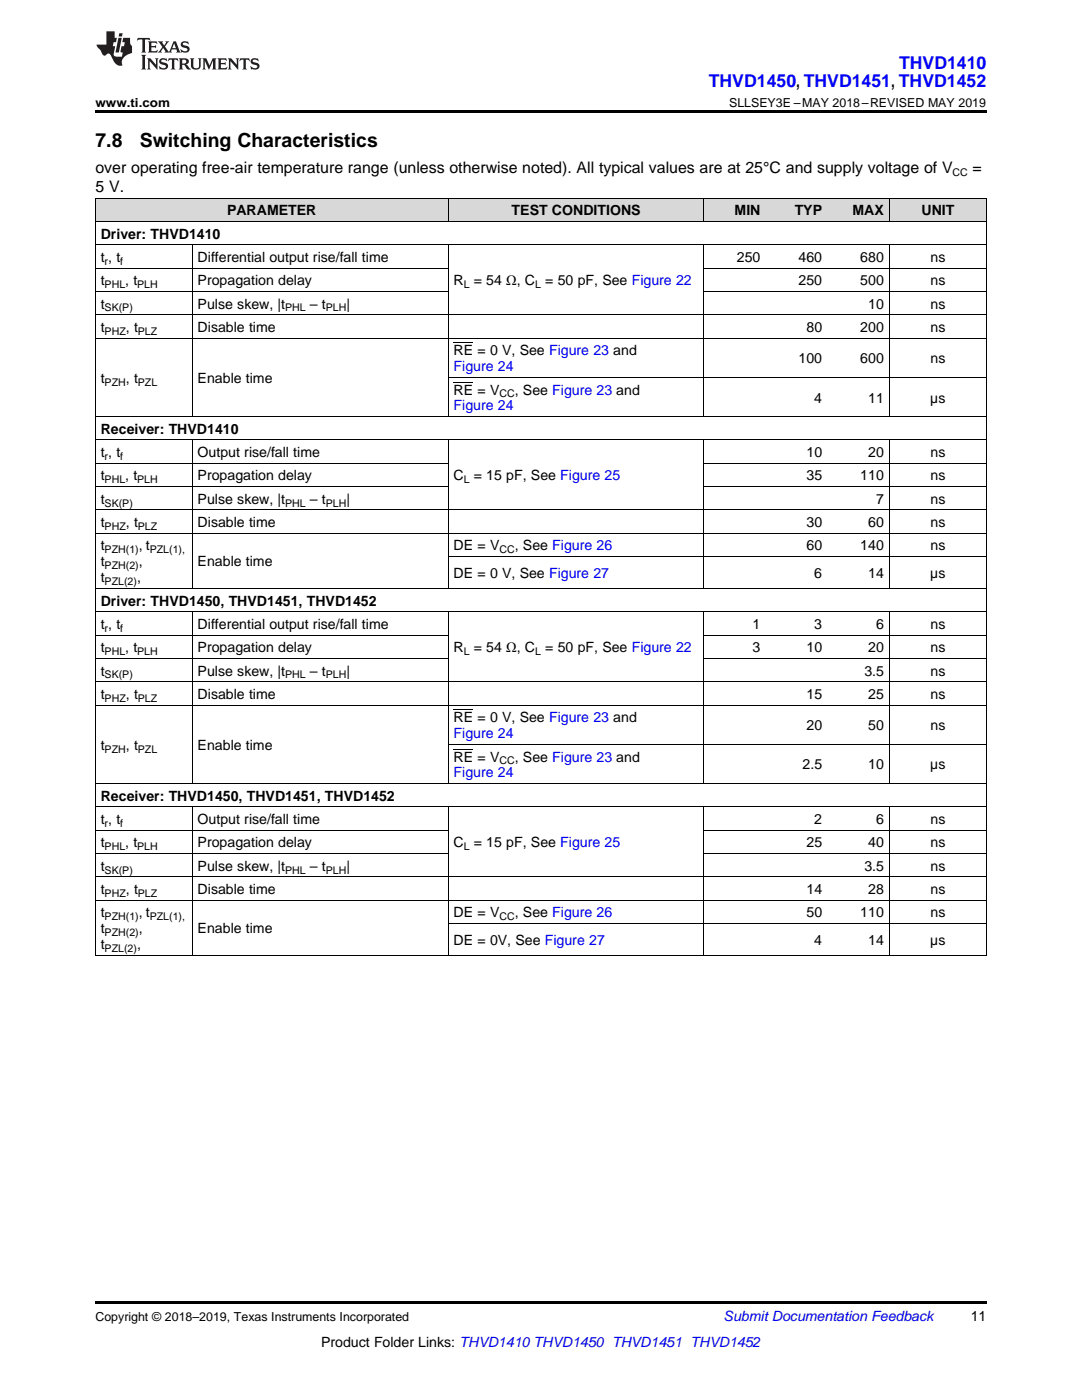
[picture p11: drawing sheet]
<svg xmlns="http://www.w3.org/2000/svg" width="216mm" height="279mm" viewBox="0 0 216 279" stroke-linecap="round" stroke-linejoin="round" font-family="sans-serif">
<defs><g id="words">
<g font-size="3.9">
<text x="19" y="29.3">7.8</text>
<text x="27.9" y="29.3">Switching Characteristics</text>
</g>
<g font-size="3.5" fill="#00f">
<text x="141.4" y="17.3">THVD1450, THVD1451, THVD1452</text>
<text x="179.4" y="13.8">THVD1410</text>
</g>
<g font-size="3.2">
<text x="19" y="34.4">over operating free-air temperature range (unless otherwise noted). All typical values are at 25°C and supply voltage of V</text>
<text x="194.1" y="34.4">=</text>
<text x="19" y="38.3">5 V.</text>
</g>
<g font-size="2.8">
<text x="20.1" y="47.6">Driver: THVD1410</text>
<text x="45.3" y="43">PARAMETER</text>
<text x="102.1" y="43">TEST CONDITIONS</text>
<text x="146.6" y="43">MIN</text>
<text x="158.6" y="43">TYP</text>
<text x="170.1" y="43">MAX</text>
<text x="183.9" y="43">UNIT</text>
<text x="20.1" y="52.3">t , t</text>
<text x="39.4" y="52.3">Differential output rise/fall time</text>
<text x="147" y="52.3">250</text>
<text x="159.3" y="52.3">460</text>
<text x="171.7" y="52.3">680</text>
<text x="185.7" y="52.3">ns</text>
<text x="20.1" y="56.9">t</text>
<text x="25" y="56.9">, t</text>
<text x="39.4" y="56.9">Propagation delay</text>
<text x="90.5" y="56.9">R</text>
<text x="94.5" y="56.9">= 54 Ω, C</text>
<text x="108.8" y="56.9">= 50 pF, See Figure 22</text>
<text x="159.3" y="56.9">250</text>
<text x="171.7" y="56.9">500</text>
<text x="185.7" y="56.9">ns</text>
<text x="20.1" y="61.6">t</text>
<text x="39.4" y="61.6">Pulse skew, |t</text>
<text x="61.8" y="61.6">– t</text>
<text x="69.1" y="61.6">|</text>
<text x="173.2" y="61.6">10</text>
<text x="185.7" y="61.6">ns</text>
<text x="20.1" y="66.3">t</text>
<text x="25.1" y="66.3">, t</text>
<text x="39.4" y="66.3">Disable time</text>
<text x="90.5" y="70.9">RE = 0 V, See Figure 23 and</text>
<text x="160.9" y="66.3">80</text>
<text x="171.7" y="66.3">200</text>
<text x="185.7" y="66.3">ns</text>
<text x="20.1" y="76.4">t</text>
<text x="25.1" y="76.4">, t</text>
<text x="39.4" y="76.4">Enable time</text>
<text x="159.3" y="72.5">100</text>
<text x="171.7" y="72.5">600</text>
<text x="185.7" y="72.5">ns</text>
<text x="90.5" y="78.7">RE = V</text>
<text x="102.7" y="78.7">, See Figure 23 and</text>
<text x="162.5" y="80.3">4</text>
<text x="173.2" y="80.3">11</text>
<text x="185.6" y="80.3">µs</text>
<text x="20.1" y="86.6">Receiver: THVD1410</text>
<text x="20.1" y="91.2">t , t</text>
<text x="20.1" y="95.9">t</text>
<text x="25" y="95.9">, t</text>
<text x="39.4" y="91.2">Output rise/fall time</text>
<text x="39.4" y="95.9">Propagation delay</text>
<text x="90.5" y="95.9">C</text>
<text x="94.5" y="95.9">= 15 pF, See Figure 25</text>
<text x="160.9" y="91.2">10</text>
<text x="160.9" y="95.9">35</text>
<text x="171.7" y="95.9">110</text>
<text x="173.2" y="91.2">20</text>
<text x="185.7" y="91.2">ns</text>
<text x="185.7" y="95.9">ns</text>
<text x="20.1" y="100.5">t</text>
<text x="39.4" y="100.5">Pulse skew, |t</text>
<text x="61.8" y="100.5">– t</text>
<text x="69.1" y="100.5">|</text>
<text x="174.8" y="100.5">7</text>
<text x="185.7" y="100.5">ns</text>
<text x="20.1" y="105.2">t</text>
<text x="25.1" y="105.2">, t</text>
<text x="39.4" y="105.2">Disable time</text>
<text x="160.9" y="105.2">30</text>
<text x="173.2" y="105.2">60</text>
<text x="185.7" y="105.2">ns</text>
<text x="20.1" y="109.9">t</text>
<text x="20.1" y="113">t</text>
<text x="27.7" y="109.9">, t</text>
<text x="27.7" y="113">,</text>
<text x="39.4" y="113">Enable time</text>
<text x="90.5" y="109.9">DE = V</text>
<text x="102.7" y="109.9">, See Figure 26</text>
<text x="160.9" y="109.9">60</text>
<text x="171.7" y="109.9">140</text>
<text x="185.7" y="109.9">ns</text>
<text x="20.1" y="116.2">t</text>
<text x="27.3" y="116.2">,</text>
<text x="90.5" y="115.4">DE = 0 V, See Figure 27</text>
<text x="162.5" y="115.4">6</text>
<text x="173.2" y="115.4">14</text>
<text x="185.6" y="115.4">µs</text>
<text x="20.1" y="120.9">Driver: THVD1450, THVD1451, THVD1452</text>
<text x="20.1" y="125.5">t , t</text>
<text x="39.4" y="125.5">Differential output rise/fall time</text>
<text x="150.2" y="125.5">1</text>
<text x="162.5" y="125.5">3</text>
<text x="174.8" y="125.5">6</text>
<text x="185.7" y="125.5">ns</text>
<text x="20.1" y="130.2">t</text>
<text x="25" y="130.2">, t</text>
<text x="39.4" y="130.2">Propagation delay</text>
<text x="90.5" y="130.2">R</text>
<text x="94.5" y="130.2">= 54 Ω, C</text>
<text x="108.8" y="130.2">= 50 pF, See Figure 22</text>
<text x="150.2" y="130.2">3</text>
<text x="160.9" y="130.2">10</text>
<text x="173.2" y="130.2">20</text>
<text x="185.7" y="130.2">ns</text>
<text x="20.1" y="134.8">t</text>
<text x="39.4" y="134.8">Pulse skew, |t</text>
<text x="61.8" y="134.8">– t</text>
<text x="69.1" y="134.8">|</text>
<text x="172.5" y="134.8">3.5</text>
<text x="185.7" y="134.8">ns</text>
<text x="20.1" y="139.5">t</text>
<text x="25.1" y="139.5">, t</text>
<text x="39.4" y="139.5">Disable time</text>
<text x="160.9" y="139.5">15</text>
<text x="173.2" y="139.5">25</text>
<text x="185.7" y="139.5">ns</text>
<text x="20.1" y="149.6">t</text>
<text x="25.1" y="149.6">, t</text>
<text x="39.4" y="149.6">Enable time</text>
<text x="90.5" y="144.1">RE = 0 V, See Figure 23 and</text>
<text x="160.9" y="145.7">20</text>
<text x="173.2" y="145.7">50</text>
<text x="185.7" y="145.7">ns</text>
<text x="90.5" y="152">RE = V</text>
<text x="102.7" y="152">, See Figure 23 and</text>
<text x="160.2" y="153.6">2.5</text>
<text x="173.2" y="153.6">10</text>
<text x="185.6" y="153.6">µs</text>
<text x="20.1" y="159.8">Receiver: THVD1450, THVD1451, THVD1452</text>
<text x="20.1" y="164.5">t , t</text>
<text x="39.4" y="164.5">Output rise/fall time</text>
<text x="162.5" y="164.5">2</text>
<text x="174.8" y="164.5">6</text>
<text x="185.7" y="164.5">ns</text>
<text x="20.1" y="169.1">t</text>
<text x="20.1" y="173.8">t</text>
<text x="25" y="169.1">, t</text>
<text x="39.4" y="169.1">Propagation delay</text>
<text x="39.4" y="173.8">Pulse skew, |t</text>
<text x="61.8" y="173.8">– t</text>
<text x="69.1" y="173.8">|</text>
<text x="90.5" y="169.1">C</text>
<text x="94.5" y="169.1">= 15 pF, See Figure 25</text>
<text x="160.9" y="169.1">25</text>
<text x="172.5" y="173.8">3.5</text>
<text x="173.2" y="169.1">40</text>
<text x="185.7" y="169.1">ns</text>
<text x="185.7" y="173.8">ns</text>
<text x="20.1" y="178.4">t</text>
<text x="25.1" y="178.4">, t</text>
<text x="39.4" y="178.4">Disable time</text>
<text x="160.9" y="178.4">14</text>
<text x="173.2" y="178.4">28</text>
<text x="185.7" y="178.4">ns</text>
<text x="20.1" y="183.1">t</text>
<text x="27.7" y="183.1">, t</text>
<text x="90.5" y="183.1">DE = V</text>
<text x="102.7" y="183.1">, See Figure 26</text>
<text x="160.9" y="183.1">50</text>
<text x="171.7" y="183.1">110</text>
<text x="185.7" y="183.1">ns</text>
<text x="20.1" y="186.3">t</text>
<text x="20.1" y="189.4">t</text>
<text x="27.3" y="189.4">,</text>
<text x="27.7" y="186.3">,</text>
<text x="39.4" y="186.3">Enable time</text>
<text x="90.5" y="188.6">DE = 0V, See Figure 27</text>
<text x="162.5" y="188.6">4</text>
<text x="173.2" y="188.6">14</text>
<text x="185.6" y="188.6">µs</text>
<text x="193.7" y="263.6">11</text>
<text x="64.1" y="268.9">Product Folder Links: THVD1410 THVD1450 THVD1451 THVD1452</text>
</g>
<g font-size="2.8" fill="#00f">
<text x="90.5" y="74.1">Figure 24</text>
<text x="90.5" y="81.9">Figure 24</text>
<text x="90.5" y="147.3">Figure 24</text>
<text x="90.5" y="155.2">Figure 24</text>
</g>
<text font-size="2.8" fill="#0000c8" x="144.4" y="263.6">Submit Documentation Feedback</text>
<g font-size="2.5">
<text x="19" y="21.4">www.ti.com</text>
<text x="145.5" y="21.4">SLLSEY3E –MAY 2018–REVISED MAY 2019</text>
<text x="19" y="263.6">Copyright © 2018–2019, Texas Instruments Incorporated</text>
</g>
<g font-size="2.1">
<text x="190.1" y="35.1">CC</text>
<text x="20.9" y="52.8">r</text>
<text x="24" y="52.8">f</text>
<text x="20.9" y="57.5">PHL</text>
<text x="27.4" y="57.5">PLH</text>
<text x="92.5" y="57.5">L</text>
<text x="106.8" y="57.5">L</text>
<text x="20.9" y="62.2">SK(P)</text>
<text x="56.9" y="62.2">PHL</text>
<text x="65" y="62.2">PLH</text>
<text x="20.9" y="66.8">PHZ</text>
<text x="27.5" y="66.8">PLZ</text>
<text x="20.9" y="77">PZH</text>
<text x="27.5" y="77">PZL</text>
<text x="99.7" y="79.3">CC</text>
<text x="20.9" y="91.8">r</text>
<text x="24" y="91.8">f</text>
<text x="20.9" y="96.4">PHL</text>
<text x="20.9" y="101.1">SK(P)</text>
<text x="27.4" y="96.4">PLH</text>
<text x="56.9" y="101.1">PHL</text>
<text x="65" y="101.1">PLH</text>
<text x="92.5" y="96.4">L</text>
<text x="20.9" y="105.8">PHZ</text>
<text x="27.5" y="105.8">PLZ</text>
<text x="20.9" y="110.4">PZH(1)</text>
<text x="20.9" y="113.6">PZH(2)</text>
<text x="29.9" y="110.4">PZL(1),</text>
<text x="99.7" y="110.4">CC</text>
<text x="20.9" y="116.8">PZL(2)</text>
<text x="20.9" y="126.1">r</text>
<text x="20.9" y="130.7">PHL</text>
<text x="24" y="126.1">f</text>
<text x="27.4" y="130.7">PLH</text>
<text x="92.5" y="130.7">L</text>
<text x="106.8" y="130.7">L</text>
<text x="20.9" y="135.4">SK(P)</text>
<text x="56.9" y="135.4">PHL</text>
<text x="65" y="135.4">PLH</text>
<text x="20.9" y="140.1">PHZ</text>
<text x="27.5" y="140.1">PLZ</text>
<text x="20.9" y="150.2">PZH</text>
<text x="27.5" y="150.2">PZL</text>
<text x="99.7" y="152.5">CC</text>
<text x="20.9" y="165">r</text>
<text x="24" y="165">f</text>
<text x="20.9" y="169.7">PHL</text>
<text x="27.4" y="169.7">PLH</text>
<text x="92.5" y="169.7">L</text>
<text x="20.9" y="174.3">SK(P)</text>
<text x="20.9" y="179">PHZ</text>
<text x="27.5" y="179">PLZ</text>
<text x="56.9" y="174.3">PHL</text>
<text x="65" y="174.3">PLH</text>
<text x="20.9" y="183.7">PZH(1)</text>
<text x="29.9" y="183.7">PZL(1),</text>
<text x="99.7" y="183.7">CC</text>
<text x="20.9" y="186.8">PZH(2)</text>
<text x="20.9" y="190">PZL(2)</text>
</g>
</g></defs>
<g fill="#d8d8d8">
<path d="M19 39.6h19.4v4.6h-19.4z"/>
<path d="M38.4 39.6h51.1v4.6h-51.1z"/>
<path d="M89.5 39.6h51v4.6h-51z"/>
<path d="M140.5 39.6h12.3v4.6h-12.3z"/>
<path d="M152.8 39.6h12.3v4.6h-12.3z"/>
<path d="M165.1 39.6h12.4v4.6h-12.4z"/>
<path d="M177.5 39.6h19.3v4.6h-19.3z"/>
</g>
<path d="M19 22h177.8v.5h-177.8zM19 190.7h.2zM89.4 190.7h.1zM140.4 190.7h.1zM152.7 190.7h.1zM165 190.7h.1zM177.4 190.7h.1zM196.7 190.7h.1zM19 259.7h177.8v.5h-177.8z" fill="#000"/>
<g fill="none" stroke="#000" stroke-width=".2">
<path d="M19 39.5h177.8M19.1 39.5v151.2M89.4 39.5v4.7M140.5 39.5v4.7M177.4 39.5v4.7M196.8 39.5v151.2M19 58.2h70.4M19 53.5h70.4M19 48.8h177.8M19 44.2h177.8M38.3 48.9v34.3M89.4 48.9v34.3"/>
<path d="M140.5 48.9v34.3M140.5 58.2h56.3M140.5 53.5h56.3M177.4 48.9v34.3M19 67.5h177.8M19 62.8h177.8M89.5 75.3h107.3M19 97.1h70.4M19 92.4h70.4M19 87.8h177.8M19 83.1h177.8M38.3 87.8v29.7"/>
<path d="M89.4 87.8v29.7M140.5 87.8v29.7M140.5 97.1h56.3M140.5 92.4h56.3M177.4 87.8v29.7M19 117.4h177.8M19 106.4h177.8M19 101.8h177.8M89.5 111.1h107.3M19 136h177.8M19 131.4h70.4M19 126.7h70.4"/>
<path d="M19 122.1h177.8M38.3 122.1v34.3M89.4 122.1v34.3M140.5 122.1v34.3M140.5 131.4h56.3M140.5 126.7h56.3M177.4 122.1v34.3M19 156.4h177.8M19 140.7h177.8M89.5 148.5h107.3M19 179.7h177.8M19 175h177.8"/>
<path d="M19 170.3h70.4M19 165.7h70.4M19 161h177.8M38.3 161v29.7M89.4 161v29.7M140.5 161v29.7M140.5 170.3h56.3M140.5 165.7h56.3M177.4 161v29.7M19 190.7h177.8M89.5 184.3h107.3"/>
</g>
<g fill="#231f20">
<path d="M27.5 7.6l-.1 .5 .4-.2h.6v.1v2.1l-.2 .4h1l-.3-.4v-2.1l.1-.1h.5l.5 .2-.2-.5zM29.5 8.3l.2 .3v1.5l-.2 .4h1.8l.2-.6a1.04 1.04 0 0 1-1.3 .2v-.7h.6l.3 .2v-.6l-.3 .2h-.6v-.6l.8-.1 .4 .3-.2-.5zM31.5 8.3l.9 1.1-.9 1.1h.8l-.2-.2 .5-.7 .4 .7-.2 .2h1.5l-.1-.2 .1-.4h.9l.1 .4-.2 .2h1l-.3-.3-.7-1.9h-.5l-.9 2-.8-1 .9-1h-.8l.1 .3-.3 .5-.4-.6 .2-.2zM34.7 8.6l.4 1h-.7zM36.3 8.4a.63 .63 0 0 0-.2 .7 .63 .63 0 0 0 .6 .4l.6 .2 .1 .2a.75 .75 0 0 1-.7 .4 .75 .75 0 0 1-.6-.5l.1 .7 .1-.1a1.11 1.11 0 0 0 1.5-.6 1.13 1.13 0 0 0-1.2-.8l-.1-.4a1.04 1.04 0 0 1 1.2 .2l-.2-.5-.1 .1-.5-.2zM28.2 10.9l.2 .4v2.2l-.2 .4h1l-.3-.4v-2.2l.3-.4zM29.3 11.6l.3 .4v1.5l-.3 .4h.8l-.2-.4v-1.3l1.5 1.7v-1.9l.2-.4h-.7l.2 .4v.9l-1.1-1.3zM32 11.8a.62 .62 0 0 0-.2 .7 .62 .62 0 0 0 .6 .4l.6 .1 .1 .3a.76 .76 0 0 1-.7 .3 .76 .76 0 0 1-.6-.4l.1 .7 .1-.1a1.11 1.11 0 0 0 1.5-.6 1.13 1.13 0 0 0-1.2-.8l-.1-.4a1.04 1.04 0 0 1 1.2 .2l-.2-.6-.1 .1-.5-.1zM33.7 11.6l-.2 .6a.61 .61 0 0 1 .8-.3v1.6l-.2 .4h.9l-.2-.4v-1.6a.63 .63 0 0 1 .8 .3l-.2-.6zM35.6 11.6l.3 .4v1.5l-.3 .4h1l-.2-.2v-.8l.5 .2a.76 .76 0 0 0 1.2 .7l-1-1a.58 .58 0 0 0 .6-.5 .58 .58 0 0 0-.5-.6zM36.4 11.9h.1a.45 .45 0 0 1 .5 .1 .45 .45 0 0 1 .1 .5l-.7 .2zM37.9 11.6l.2 .2a2.17 2.17 0 0 0 .3 1.9 .99 .99 0 0 0 1.6-.6v-1.1l.2-.4h-.7l.2 .2a1.92 1.92 0 0 1-.2 1.8 .6 .6 0 0 1-.9-.5v-1.1l.2-.4zM40.4 11.6l.2 .4v1.5l-.2 .4h.7l-.2-.4v-1.4l.8 1.8 .8-1.8v1.4l-.2 .4h.9l-.2-.4v-1.5l.2-.4h-.8l-.6 1.5-.6-1.5zM43.4 11.6l.2 .4v1.5l-.2 .4h1.8l.2-.6a1.04 1.04 0 0 1-1.3 .1v-.6h.5l.4 .2v-.6l-.4 .2h-.5v-.7h.8l.3 .3-.1-.6zM45.5 11.6l.2 .4v1.5l-.2 .4h.7l-.2-.4v-1.3l1.5 1.7v-1.9l.2-.4h-.7l.2 .4v.9l-1.1-1.3zM47.9 11.6l-.1 .6a.61 .61 0 0 1 .8-.3v1.6l-.3 .4h1l-.3-.4 .1-1.6a.63 .63 0 0 1 .7 .3l-.1-.6zM50.2 11.8a.62 .62 0 0 0-.2 .7 .62 .62 0 0 0 .6 .4l.6 .1 .2 .3a.76 .76 0 0 1-.8 .3 .76 .76 0 0 1-.6-.4l.1 .7 .2-.1a1.11 1.11 0 0 0 1.5-.6 1.13 1.13 0 0 0-1.3-.8l-.1-.4a1.04 1.04 0 0 1 1.2 .2l-.1-.6-.2 .1-.5-.1z"/>
<path d="M21.2 6.3v2.6h-1.9l.1 .4 .7 .9a.91 .91 0 0 0 1 .8 .56 .56 0 0 1 .5-.3 .56 .56 0 0 1 .5 .3l.4 .8a1.53 1.53 0 0 0 1.9 1.2 1.54 1.54 0 0 1 1-2.1l.9-.3v-1.4a1.52 1.52 0 0 1-.3-1.6h-1.4l-.2 .8h.5l-.2 .8h-.4l-.2 1v.2l.4 .1-.2 .8a1.93 1.93 0 0 1-1.6-.3l.3-1.8h-.5l.2-.8h.4l.2-.8h-.4v-1.3zM23.6 7.6l-.6 2.9h.7l.6-2.9zM23.8 6.6l-.1 .7h.6l.2-.7z"/>
</g>
<path d="M90.5 76.3h3.9M90.5 68.4h3.9M90.5 149.5h3.9M90.5 141.7h3.9" fill="none" stroke="#000" stroke-width=".2"/>
<use href="#words"/>
</svg>
